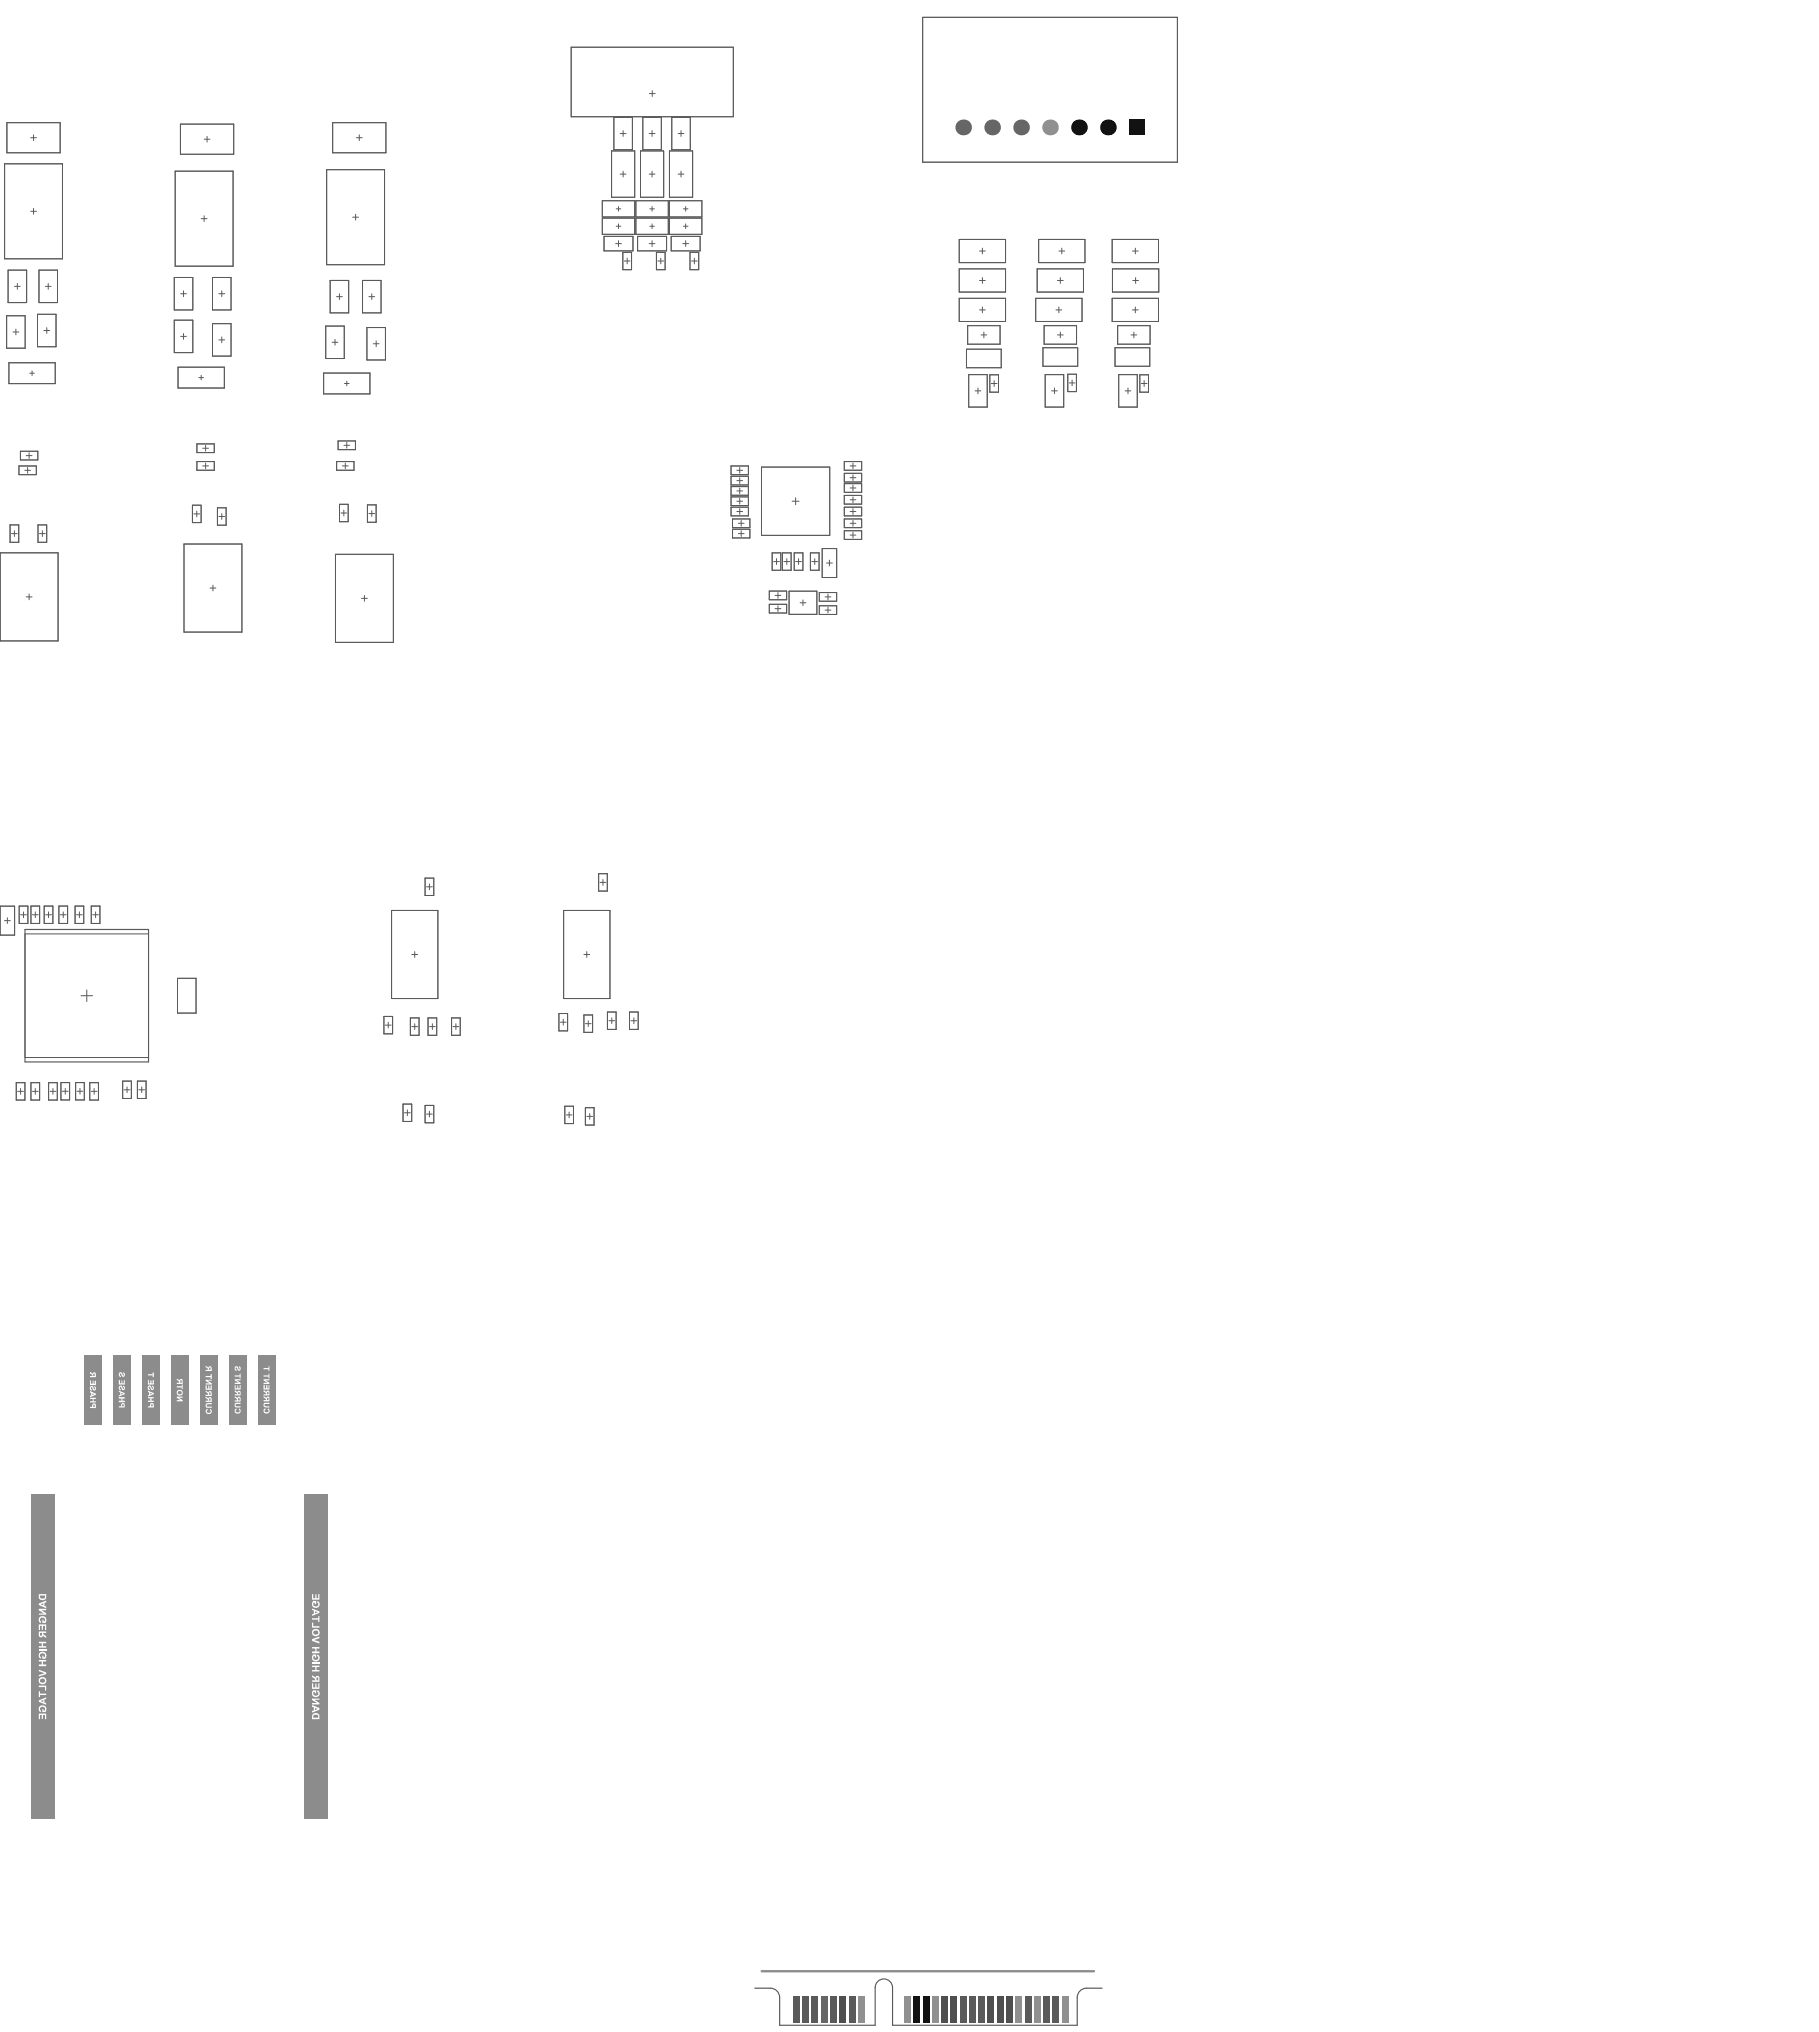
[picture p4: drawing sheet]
<svg xmlns="http://www.w3.org/2000/svg" width="522mm" height="583mm" viewBox="0 0 522 583" stroke-linecap="round" stroke-linejoin="round" font-family="sans-serif">
<path d="M7.2 266.9h35.4v38h-35.4zM216.6 570.9h4.5a2.66 2.66 0 0 1 2.7 2.7v8h27.4v-10.9a2.49 2.49 0 0 1 2.5-2.4 2.49 2.49 0 0 1 2.5 2.4v10.9h53v-8a2.66 2.66 0 0 1 2.7-2.7h4.4" fill="none" stroke="#5a5a5a" stroke-width=".33"/>
<g fill="none" stroke="#5a5a5a" stroke-width=".29">
<path d="M164 13.6h46.5v19.9h-46.5zM264.8 5h73.2v41.6h-73.2zM2 35.2h15.3v8.7h-15.3zM8.8 39.5h1.7M9.6 38.7v1.7M51.8 35.6h15.3v8.7h-15.3zM58.6 40h1.7M59.4 39.1v1.7M95.5 35.2h15.3v8.7h-15.3zM102.3 39.5h1.7M103.1 38.7v1.7M176.2 33.7h5.3v9.3h-5.3z"/>
<path d="M178 38.3h1.7M178.9 37.5v1.7M184.5 33.7h5.3v9.3h-5.3zM186.3 38.3h1.7M186.4 26.9h1.7M187.2 37.5v1.7M187.2 26v1.7M192.8 33.7h5.3v9.3h-5.3zM194.6 38.3h1.7M195.5 37.5v1.7M300.6 36.6h1.6M301.4 35.8v1.6"/>
<path d="M1.3 47h16.6v27.3h-16.6zM9.6 59.8v1.7M50.3 49.1h16.6v27.3h-16.6zM93.8 48.7h16.6v27.3h-16.6zM172.9 57.6h9.3v4.7h-9.3zM175.5 43.3h6.7v13.3h-6.7zM176.9 60h1.3M177.5 59.3v1.3M178 50h1.7M178.9 49.2v1.6M182.5 57.6h9.3v4.7h-9.3zM183.8 43.3h6.7v13.3h-6.7z"/>
<path d="M186.3 50h1.7M186.5 60h1.3M187.2 49.2v1.6M187.2 59.3v1.3M192.2 57.6h9.3v4.7h-9.3zM192.2 43.3h6.6v13.3h-6.6zM194.6 50h1.7M195.5 49.2v1.6M196.1 60h1.4M196.8 59.3v1.3M2.3 77.6h5.3v9.3h-5.3zM8.8 60.7h1.7"/>
<path d="M11.2 77.6h5.3v9.3h-5.3zM50 79.7h5.3v9.3h-5.3zM57.8 62.8h1.6M58.6 62v1.6M61 79.7h5.3v9.3h-5.3zM101.2 62.4h1.7M102.1 61.5v1.7M172.9 62.6h9.3v4.7h-9.3zM173.4 67.9h8.3v4.1h-8.3zM176.7 70h1.7M176.9 65h1.3M177.5 64.3v1.3"/>
<path d="M177.5 69.1v1.7M178.8 72.5h2.5v4.9h-2.5zM179.2 74.9h1.7M180 74.1v1.7M182.5 62.6h9.3v4.7h-9.3zM183 67.9h8.3v4.1h-8.3zM186.3 70h1.7M186.5 65h1.3M187.2 64.3v1.3M187.2 69.1v1.7M188.4 72.5h2.5v4.9h-2.5zM188.8 74.9h1.7"/>
<path d="M189.7 74.1v1.7M192.2 62.6h9.3v4.7h-9.3zM192.7 67.9h8.3v4.1h-8.3zM196 70h1.6M196.1 65h1.4M196.8 64.3v1.3M196.8 69.1v1.7M198.1 72.5h2.4v4.9h-2.4zM198.5 74.9h1.6M199.3 74.1v1.7M275.3 68.8h13.3v6.6h-13.3zM275.3 77.2h13.3v6.7h-13.3z"/>
<path d="M281.1 72.1h1.7M282 71.3v1.6M282 79.7v1.7M297.7 77.2h13.3v6.7h-13.3zM298.1 68.8h13.3v6.6h-13.3zM303.9 72.1h1.7M304.3 79.7v1.7M304.8 71.3v1.6M319.2 68.8h13.3v6.6h-13.3zM319.3 77.2h13.3v6.7h-13.3zM325 72.1h1.7M325.9 71.3v1.6"/>
<path d="M326 79.7v1.7M1.9 90.7h5.3v9.3h-5.3zM3.7 95.3h1.7M4.2 82.2h1.6M4.6 94.5v1.7M5 81.4v1.7M10.8 90.2h5.3v9.4h-5.3zM12.6 94.9h1.7M13 82.2h1.7M13.4 94.1v1.6M13.8 81.4v1.7M50 91.9h5.3v9.4h-5.3z"/>
<path d="M51.8 84.3h1.7M51.8 96.6h1.7M52.7 83.5v1.7M52.7 95.8v1.6M61 92.9h5.3v9.4h-5.3zM62.8 84.3h1.7M62.8 97.6h1.7M63.7 83.5v1.7M63.7 96.8v1.6M93.5 93.6h5.3v9.3h-5.3zM94.8 80.5h5.3v9.3h-5.3zM95.3 98.3h1.7"/>
<path d="M96.2 97.5v1.6M96.6 85.2h1.7M97.4 84.4v1.6M104.1 80.5h5.3v9.3h-5.3zM105.3 94.1h5.3v9.3h-5.3zM105.9 85.2h1.6M106.7 84.4v1.6M107.1 98.7h1.7M108 97.9v1.6M275.3 85.7h13.3v6.6h-13.3zM277.7 93.5h9.4v5.3h-9.4zM281.1 80.5h1.7"/>
<path d="M281.1 89h1.7M281.6 96.2h1.6M282 88.2v1.6M282.4 95.3v1.7M297.3 85.7h13.3v6.6h-13.3zM299.4 99.9h9.9v5.3h-9.9zM299.7 93.5h9.3v5.3h-9.3zM303.1 89h1.7M303.5 80.5h1.7M303.5 96.2h1.7M303.9 88.2v1.6M304.3 95.3v1.7"/>
<path d="M319.2 85.7h13.3v6.6h-13.3zM320 99.9h10v5.3h-10zM320.8 93.5h9.3v5.3h-9.3zM324.6 96.2h1.7M325 89h1.7M325.1 80.5h1.7M325.5 95.3v1.7M325.9 88.2v1.6M2.6 104.2h13.2v6h-13.2zM8.5 107.2h1.4M9.2 106.5v1.3M51.1 105.4h13.3v6h-13.3z"/>
<path d="M57.1 108.4h1.3M57.7 107.8v1.3M92.9 107.1h13.3v6h-13.3zM98.9 110.1h1.3M99.5 109.5v1.3M277.4 100.3h10v5.3h-10zM278.1 107.6h5.3v9.3h-5.3zM279.9 112.2h1.6M280.7 111.4v1.7M284.1 107.6h2.5v5h-2.5zM284.5 110.1h1.7M285.4 109.3v1.7"/>
<path d="M300 107.6h5.3v9.3h-5.3zM301.8 112.2h1.7M302.7 111.4v1.7M306.5 107.5h2.5v5h-2.5zM306.9 110h1.7M307.7 109.1v1.7M321.1 107.6h5.3v9.3h-5.3zM322.9 112.2h1.7M323.8 111.4v1.7M327.2 107.6h2.5v5h-2.5zM327.6 110.1h1.6M328.4 109.3v1.7"/>
<path d="M5.4 133.8h5v2.5h-5zM5.9 129.6h5v2.5h-5zM7.1 135.1h1.7M7.5 130.8h1.7M7.9 134.2v1.7M8.4 130v1.7M56.5 132.5h5v2.5h-5zM56.5 127.5h5v2.5h-5zM58.2 133.8h1.6M58.2 128.7h1.6M59 127.9v1.6M59 133v1.6"/>
<path d="M96.6 132.5h5v2.5h-5zM97 126.6h5v2.5h-5zM98.3 133.8h1.6M98.7 127.9h1.7M99.1 133v1.6M99.5 127v1.7M209.8 136.8h5v2.5h-5zM209.8 133.8h5v2.5h-5zM209.8 139.7h5v2.5h-5zM211.5 135.1h1.7M211.5 138h1.7M212.3 134.2v1.7"/>
<path d="M212.3 137.2v1.6M218.6 134.1h19.6v19.6h-19.6zM242.3 132.5h5v2.5h-5zM242.3 135.9h5v2.5h-5zM242.3 138.9h5v2.5h-5zM244 133.8h1.7M244 137.2h1.7M244.8 133v1.6M244.8 136.3v1.7M244.8 139.3v1.7M0 158.8h16.7v25.2h-16.7zM2.9 150.7h2.5v5h-2.5z"/>
<path d="M3.3 153.2h1.7M4.1 152.4v1.7M10.9 150.7h2.5v5h-2.5zM11.3 153.2h1.7M12.2 152.4v1.7M52.8 156.2h16.6v25.3h-16.6zM55.2 145.1h2.5v5h-2.5zM55.6 147.6h1.7M56.5 146.7v1.7M62.4 145.8h2.5v5h-2.5zM62.8 148.3h1.7M63.7 147.5v1.6"/>
<path d="M96.3 159.2h16.6v25.3h-16.6zM97.4 144.8h2.5v5h-2.5zM97.9 147.3h1.6M98.7 146.5v1.6M105.5 145h2.5v5h-2.5zM105.9 147.5h1.6M106.7 146.6v1.7M209.8 142.7h5v2.5h-5zM209.8 145.6h5v2.5h-5zM210.3 152h4.9v2.5h-4.9zM210.3 149h4.9v2.5h-4.9zM211.5 146.9h1.7"/>
<path d="M211.5 141h1.7M211.5 143.9h1.7M211.9 153.2h1.7M211.9 150.3h1.7M212.3 140.1v1.7M212.3 143.1v1.7M212.3 146.1v1.6M212.7 149.4v1.7M212.7 152.4v1.7M221.6 158.8h2.5v5h-2.5zM224.6 158.8h2.5v5h-2.5zM227.4 143.9h2"/>
<path d="M228 158.8h2.5v5h-2.5zM228.4 142.9v2M232.6 158.8h2.5v5h-2.5zM236 157.5h4.2v8.3h-4.2zM242.3 142.3h5v2.5h-5zM242.3 145.6h5v2.5h-5zM242.3 149h5v2.5h-5zM242.3 152.4h5v2.5h-5zM244 146.9h1.7M244 153.6h1.7M244 140.1h1.7M244 143.5h1.7"/>
<path d="M244 150.3h1.7M244.8 142.7v1.6M244.8 146.1v1.6M244.8 149.4v1.7M244.8 152.8v1.7M7.5 171.4h1.7M8.4 170.6v1.6M60.3 168.9h1.7M61.1 168v1.7M103.8 171.8h1.6M104.6 171v1.7M220.8 169.7h5v2.5h-5z"/>
<path d="M220.8 173.5h5v2.5h-5zM222 161.3h1.7M222.5 171h1.6M222.5 174.8h1.6M222.9 160.4v1.7M223.3 170.1v1.7M223.3 173.9v1.7M225 161.3h1.7M225.8 160.4v1.7M226.5 169.8h8v6.6h-8zM228.4 161.3h1.6M229.2 160.4v1.7"/>
<path d="M229.6 173.1h1.7M230.5 172.3v1.6M233 161.3h1.7M233.9 160.4v1.7M235.2 170.1h4.9v2.5h-4.9zM235.2 174h4.9v2.4h-4.9zM236.8 175.2h1.7M236.8 171.4h1.7M237.2 161.7h1.7M237.7 170.6v1.6M237.7 174.4v1.6M238.1 160.8v1.7"/>
<path d="M122 252.2h2.5v4.9h-2.5zM122.4 254.6h1.7M123.3 253.8v1.7M171.8 250.9h2.5v5h-2.5zM172.2 253.4h1.7M173.1 252.5v1.7M0 260.2h4.2v8.3h-4.2zM1.3 264.4h1.6M2.1 263.5v1.7M5.5 260.2h2.5v5h-2.5zM5.9 262.7h1.7M6.8 261.8v1.7"/>
<path d="M7.2 268.2h35.4v35.5h-35.4zM8.9 260.2h2.5v5h-2.5zM9.3 262.7h1.7M10.1 261.8v1.7M12.7 260.2h2.5v5h-2.5zM13.1 262.7h1.7M13.9 261.8v1.7M16.9 260.2h2.5v5h-2.5zM17.3 262.7h1.7M18.2 261.8v1.7M21.5 260.2h2.5v5h-2.5zM22 262.7h1.6"/>
<path d="M22.8 261.8v1.7M26.2 260.2h2.5v5h-2.5zM26.6 262.7h1.7M27.4 261.8v1.7M112.4 261.4h13.3v25.3h-13.3zM118.2 274.1h1.7M119 273.3v1.6M161.8 261.4h13.3v25.3h-13.3zM167.6 274.1h1.7M168.4 273.3v1.6M23.2 285.9h3.4M24.9 284.3v3.3"/>
<path d="M51 280.9h5.3v10h-5.3zM110.2 291.9h2.5v5h-2.5zM110.6 294.4h1.7M111.4 293.5v1.7M117.8 292.3h2.5v5h-2.5zM118.2 294.8h1.7M119 294v1.6M122.9 292.3h2.4v5h-2.4zM123.3 294.8h1.6M124.1 294v1.6M129.6 292.3h2.5v5h-2.5zM130 294.8h1.7"/>
<path d="M130.9 294v1.6M160.4 291h2.5v5h-2.5zM160.8 293.5h1.7M161.7 292.7v1.7M167.6 291.5h2.5v4.9h-2.5zM168 293.9h1.7M168.8 293.1v1.7M174.4 290.6h2.4v5h-2.4zM174.8 293.1h1.6M175.6 292.3v1.6M180.7 290.6h2.5v5h-2.5zM181.1 293.1h1.7"/>
<path d="M181.9 292.3v1.6M4.7 310.9h2.5v5h-2.5zM5.1 313.4h1.6M5.9 312.6v1.6M8.9 310.9h2.5v5h-2.5zM9.3 313.4h1.7M10.1 312.6v1.6M14 310.9h2.4v5h-2.4zM14.4 313.4h1.6M15.2 312.6v1.6M17.5 310.9h2.5v5h-2.5zM17.9 313.4h1.7"/>
<path d="M18.7 312.5v1.7M21.7 310.9h2.5v5h-2.5zM22.1 313.4h1.7M23 312.5v1.7M25.8 310.9h2.5v5h-2.5zM26.2 313.4h1.6M27 312.6v1.6M35.2 310.4h2.5v5h-2.5zM35.6 312.9h1.7M36.5 312.1v1.7M39.4 310.4h2.5v5h-2.5zM39.9 312.9h1.6"/>
<path d="M40.7 312.1v1.7M115.7 317h2.5v5h-2.5zM116.1 319.5h1.7M116.9 318.7v1.7M122 317.4h2.5v5h-2.5zM122.4 319.9h1.7M123.3 319.1v1.7M162.1 317.7h2.5v4.9h-2.5zM163.4 319.3v1.7M168 318.1h2.5v5h-2.5zM169.3 319.7v1.7M162.5 320.2h1.7"/>
<path d="M168.4 320.6h1.7"/>
</g>
<path d="M218.6 566h95.4" fill="none" stroke="#8c8c8c" stroke-width=".67"/>
<path d="M49.1 389.1h5v20h-5z" fill-rule="evenodd" fill="#8c8c8c"/>
<g fill="#fff">
<path d="M50.7 401h1.7v.4h-1.1l1.1 .6v.4h-1.7v-.4h1.1l-1.1-.6z"/>
<path d="M50.7 398.1h1.5v-.5h.2v1.3h-.2v-.5h-1.5z"/>
<path d="M51.1 399.9a.56 .56 0 0 1 1.1 0 .56 .56 0 0 1-1.1 0zM50.7 399.9a.86 .86 0 0 0 1.7 0 .86 .86 0 0 0-1.7 0z"/>
<path d="M51.8 396.3l.4 .2v.6h-.4zM50.7 395.9v.3l.7 .5v.4h-.7v.3h1.7v-.8a.52 .52 0 0 0-.3-.6 .52 .52 0 0 0-.7 .4z"/>
</g>
<path d="M74.1 389.1h5v20h-5z" fill-rule="evenodd" fill="#8c8c8c"/>
<g fill="#fff">
<path d="M75.8 404.6l.4-.2 .1 .4a.46 .46 0 0 0-.3 .6 .46 .46 0 0 0 .7 .1 .39 .39 0 0 0 .4-.3 .39 .39 0 0 0-.3-.4l.1-.4a.82 .82 0 0 1 .3 1.1 .82 .82 0 0 1-1.1 .3 .82 .82 0 0 1-.4-1z"/>
<path d="M75.9 402.8h1.4v.3h-.9a.37 .37 0 0 0-.5 .4 .37 .37 0 0 0 .5 .3h.9v.4h-.8a.75 .75 0 0 1-.9-.5 .75 .75 0 0 1 .3-.9z"/>
<path d="M75.6 397.7h.4v1h.4v-1h.3v1h.4v-1h.2v1.3h-1.7z"/>
<path d="M75.6 396h1.7v.4h-1.1l1.1 .7v.3h-1.7v-.3h1.2l-1.2-.7z"/>
<path d="M75.6 395h1.5v-.6h.2v1.4h-.2v-.5h-1.5z"/>
<path d="M75.6 392.8h1.5v-.5h.2v1.4h-.2v-.5h-1.5z"/>
<path d="M76.7 401.4l.4 .1v.5h-.4zM75.6 400.9v.4l.8 .6v.1h-.8v.4h1.7v-.8a.47 .47 0 0 0-.3-.6 .47 .47 0 0 0-.6 .5z"/>
<path d="M76.7 399.7l.4 .1v.6h-.4zM75.6 399.2v.4l.8 .5v.3h-.8v.3h1.7v-.8a.47 .47 0 0 0-.3-.6 .47 .47 0 0 0-.6 .5z"/>
</g>
<path d="M32.5 389.1h5v20h-5z" fill-rule="evenodd" fill="#8c8c8c"/>
<g fill="#fff">
<path d="M34.1 401.2h1.7v.4h-.7v.6h.7v.4h-1.7v-.4h.8v-.6h-.8z"/>
<path d="M34.4 397.9a.87 .87 0 0 1 .9 .9h.2l-.1-.9a.58 .58 0 0 1 .5 .8 .58 .58 0 0 1-.9 .2l-.1-.3a.28 .28 0 0 0-.3-.3 .28 .28 0 0 0-.3 .2 .28 .28 0 0 0 .2 .3l.2 .5a.78 .78 0 0 1-.6-.6 .78 .78 0 0 1 .3-.8z"/>
<path d="M34.1 396.3h.3v.9h.5v-.8h.2v.8h.4v-.9h.3v1.3h-1.7z"/>
<path d="M34.4 394l.6 .1 .2 .5a.26 .26 0 0 0 .1 .4 .26 .26 0 0 0 .3-.1 .26 .26 0 0 0-.1-.4l-.2-.1 .1-.3a.59 .59 0 0 1 .5 .8 .59 .59 0 0 1-.9 .3l-.2-.7a.28 .28 0 0 0-.5 .2 .28 .28 0 0 0 .3 .3l.1 .5a.78 .78 0 0 1-.6-.7 .78 .78 0 0 1 .3-.8z"/>
<path d="M35.2 403.2l.3 .2v.4h-.5zM35 402.9l-.2 .2v.7h-.7v.4h1.7v-.6a.56 .56 0 0 0-.2-.6 .56 .56 0 0 0-.6-.1z"/>
<path d="M34.8 400l.7 .2-.7 .2zM34.1 399.3v.4l.4 .2v.6l-.4 .2v.3l1.7-.6v-.4z"/>
</g>
<path d="M8.9 429.1h6.7v93.1h-6.7z" fill-rule="evenodd" fill="#8c8c8c"/>
<g fill="#fff">
<path d="M11.1 462h2.2v.4h-1.4l1.4 .8v.5h-2.2v-.4h1.5l-1.5-.9z"/>
<path d="M11.6 464.2h.1a1.13 1.13 0 0 1 1.5 .3 1.13 1.13 0 0 1-.2 1.5h-.8v-.9h.3v.5h.2a.67 .67 0 0 0 0-.9 .67 .67 0 0 0-.9 0 .67 .67 0 0 0-.1 .9v.4l-.4-.1-.2-.7 .1-.7z"/>
<path d="M11.1 466.5h2.2v1.6h-.4v-1.2h-.6v1.1h-.3v-1.1h-.5v1.2h-.4z"/>
<path d="M11.1 471.4h2.2v.5h-1v.8h1v.4h-2.2v-.4h.9v-.8h-.9z"/>
<path d="M11.1 473.6h2.2v.4h-2.2z"/>
<path d="M11.5 474.5h.1a1.14 1.14 0 0 1 1.5 .2 1.14 1.14 0 0 1-.1 1.6h-.8v-.9h.3v.5l.3-.1a.67 .67 0 0 0-.6-1.1 .67 .67 0 0 0-.5 1.1v.5l-.3-.1-.3-.8z"/>
<path d="M11.1 476.7h2.2v.4h-1v.8h1v.6h-2.2v-.6h.9v-.8h-.9z"/>
<path d="M11.1 479.5l2.2 .7v.5l-2.2 .7v-.4l1.6-.5-1.6-.6z"/>
<path d="M11.1 484h2.2v1.5h-.4v-1h-1.8z"/>
<path d="M11.1 485.6h.4v.7h1.8v.4h-1.8v.6h-.4z"/>
<path d="M11.5 489.9l.2-.1a1.16 1.16 0 0 1 1.4 .3 1.16 1.16 0 0 1-.1 1.5h-.8v-.8h.3v.4h.2a.67 .67 0 0 0 0-.9 .67 .67 0 0 0-.9 0 .67 .67 0 0 0-.1 .9v.4h-.1l-.4-.2-.1-.6z"/>
<path d="M11.1 492.1h2.2v1.6h-.4v-1.2h-.6v1.1h-.3v-1.1h-.5v1.2h-.4z"/>
<path d="M11.5 458.2h1.4v.3a.8 .8 0 0 1-1.3 .3zM11.1 457.7v.9a1.06 1.06 0 0 0 1.1 .9 1.06 1.06 0 0 0 1.1-1v-.8z"/>
<path d="M11.7 460.7l.7-.3v.6zM11.1 460.5v.4l2.2 .9v-.5l-.6-.2v-.8l.6-.2v-.5z"/>
<path d="M11.5 468.9h.6v.4a.31 .31 0 0 1-.3 .4 .31 .31 0 0 1-.3-.3zM11.1 468.5v.9a.65 .65 0 0 0 .6 .8 .65 .65 0 0 0 .7-.5l.9 .6v-.5l-.9-.6v-.3h.9v-.4z"/>
<path d="M11.7 482.1h.1a.69 .69 0 0 1 1 .1 .69 .69 0 0 1-.1 1 .69 .69 0 0 1-1-.1l-.2-.3zM11.1 482.6a1.1 1.1 0 0 0 2.2 0 1.1 1.1 0 0 0-2.2 0z"/>
<path d="M11.7 488.4l.7-.2v.6zM11.1 488.3v.4l2.2 .8v-.4l-.6-.2v-.9l.6-.2v-.4z"/>
</g>
<path d="M87.4 429.1h6.6v93.1h-6.6z" fill-rule="evenodd" fill="#8c8c8c"/>
<g fill="#fff">
<path d="M89.6 487.8h2.1v.3h-1.5l1.5 .9v.4h-2.1v-.4h1.4l-1.4-.8z"/>
<path d="M89.8 485.4h1v.8h-.5v-.4h-.2a.7 .7 0 0 0 .5 1.1 .7 .7 0 0 0 .7-1l-.3-.1 .1-.4a1.08 1.08 0 0 1 .5 1.3 1.08 1.08 0 0 1-1.3 .7 1.08 1.08 0 0 1-.7-1.3z"/>
<path d="M89.6 483.4h.3v1.1h.6v-1.1h.3v1.1h.5v-1.1h.4v1.6h-2.1z"/>
<path d="M89.6 478.3h2.1v.4h-.9v.9h.9v.4h-2.1v-.4h.9v-.9h-.9z"/>
<path d="M89.6 477.4h2.1v.5h-2.1z"/>
<path d="M89.8 475.1h1v.9h-.5v-.5h-.2a.71 .71 0 0 0 .4 1.1 .71 .71 0 0 0 .8-.8l-.3-.2 .2-.4a1.1 1.1 0 0 1 .3 1.5 1.1 1.1 0 0 1-1.5 .3 1.1 1.1 0 0 1-.3-1.5z"/>
<path d="M89.6 473h2.1v.4h-.9v.8h.9v.5h-2.1v-.5h.9v-.8h-.9z"/>
<path d="M89.6 470.7l2.1-.8v.5l-1.5 .5 1.5 .5v.5l-2.1-.7z"/>
<path d="M89.6 465.9h.3v1.1h1.8v.4h-2.1z"/>
<path d="M89.6 464.7h1.7v-.6h.4v1.7h-.4v-.7h-1.7z"/>
<path d="M89.8 459.7h1v.9h-.5v-.4h-.2a.7 .7 0 0 0 .5 1.1 .7 .7 0 0 0 .7-1l-.3-.1 .1-.4a1.08 1.08 0 0 1 .5 1.3 1.08 1.08 0 0 1-1.3 .7 1.08 1.08 0 0 1-.7-1.3z"/>
<path d="M89.6 457.7h.3v1.2h.6v-1.1h.3v1.1h.5v-1.2h.4v1.7h-2.1z"/>
<path d="M90.2 492.4h.1a.64 .64 0 0 1 .7 0 .64 .64 0 0 1 .3 .6v.2h-1.4v-.5zM89.8 492.1l-.2 .5v1.1h2.1l-.1-1.2a1.26 1.26 0 0 0-1.8-.4z"/>
<path d="M90.4 490.5l.8 .2-.8 .3zM89.6 489.6v.5l.5 .2v.8l-.5 .2v.5l2.1-.8v-.5z"/>
<path d="M90.9 481.7l.4 .1v.7h-.5zM89.6 481.1v.5l.9 .7v.2h-.9v.4h2.1v-.9a.61 .61 0 0 0-.5-.7 .61 .61 0 0 0-.7 .5z"/>
<path d="M90 468.8a.67 .67 0 0 1 1.3 0 .67 .67 0 0 1-1.3 0zM89.6 468.8a1.1 1.1 0 0 0 2.2 0 1.1 1.1 0 0 0-2.2 0z"/>
<path d="M90.4 462.6l.8 .4-.8 .2zM89.6 461.9v.4l.5 .2v.9l-.5 .2v.4l2.1-.8v-.5z"/>
</g>
<path d="M65.8 389.1h4.9v20h-4.9z" fill-rule="evenodd" fill="#8c8c8c"/>
<g fill="#fff">
<path d="M67.5 404.7l.4-.3 .1 .4a.52 .52 0 0 0-.1 .8 .52 .52 0 0 0 .8-.3l.1-.3-.2-.2v-.3a.78 .78 0 0 1 .3 1.2 .78 .78 0 0 1-1.2 .1 .79 .79 0 0 1-.2-1.1z"/>
<path d="M67.5 402.9l1.6-.1v.3h-1a.37 .37 0 0 0-.5 .4 .37 .37 0 0 0 .5 .3h1v.4h-1a.74 .74 0 0 1-.7-.4 .74 .74 0 0 1 0-.7z"/>
<path d="M67.4 397.7h.2v1h.5v-.9h.3v.9h.4v-1h.3v1.3h-1.7z"/>
<path d="M67.4 396h1.7v.4h-1.2l1.2 .7v.3h-1.7v-.3h1.1l-1.1-.7z"/>
<path d="M67.4 395h1.4v-.6h.3v1.4h-.3v-.5h-1.4z"/>
<path d="M67.6 392.3a.85 .85 0 0 1 1 .9h.2l-.2-.9a.59 .59 0 0 1 .5 .8 .59 .59 0 0 1-.9 .3l-.2-.4a.26 .26 0 0 0-.2-.3 .26 .26 0 0 0-.3 .3 .26 .26 0 0 0 .3 .3h.2l-.1 .4a.8 .8 0 0 1-.3-1.4z"/>
<path d="M68.5 401.4l.3 .1v.6h-.5zM67.4 401v.3l.6 .5v.3h-.6v.4h1.7v-.8a.52 .52 0 0 0-.4-.7 .52 .52 0 0 0-.7 .5z"/>
<path d="M68.5 399.7l.3 .2v.5h-.5zM67.4 399.2v.4l.6 .5v.3h-.6v.3h1.7v-.8a.51 .51 0 0 0-.5-.6 .51 .51 0 0 0-.6 .5z"/>
</g>
<path d="M24.2 389.1h5v20h-5z" fill-rule="evenodd" fill="#8c8c8c"/>
<g fill="#fff">
<path d="M25.8 401.4h1.7v.3h-.7v.7h.7v.3h-1.7v-.3h.8v-.7h-.8z"/>
<path d="M26.1 398a1.01 1.01 0 0 1 .9 1l.3-.2-.3-.7a.61 .61 0 0 1 .5 .7 .61 .61 0 0 1-.7 .5l-.3-.7a.29 .29 0 0 0-.4-.1 .29 .29 0 0 0-.1 .3 .29 .29 0 0 0 .3 .2v.3a.74 .74 0 0 1-.6-.5 .74 .74 0 0 1 .4-.8z"/>
<path d="M25.8 396.4h.3v.9h.5v-.8h.2v.8h.4v-.8h.3v1.2h-1.7z"/>
<path d="M26.9 403.3l.3 .1v.6h-.4zM26.7 403.1l-.3 .9h-.6v.3h1.7v-.6a.54 .54 0 0 0-.2-.7 .54 .54 0 0 0-.6 .1z"/>
<path d="M26.5 400.1l.6 .3-.6 .1zM25.8 399.4v.5l.4 .1v.7l-.4 .1v.4l1.7-.7v-.3z"/>
<path d="M26.8 394.4h.4v.7h-.4zM25.8 393.9v.5l.7 .4v.3h-.7v.4h1.7v-.8a.52 .52 0 0 0-.4-.7 .52 .52 0 0 0-.6 .5z"/>
</g>
<path d="M57.4 389.1h5v20h-5z" fill-rule="evenodd" fill="#8c8c8c"/>
<g fill="#fff">
<path d="M59.2 404.8l.4-.2 .1 .3a.47 .47 0 0 0-.2 .8 .47 .47 0 0 0 .8-.1l.1-.6-.2-.1 .1-.3 .1 .1a.83 .83 0 0 1 0 1.3 .83 .83 0 0 1-1.2-.3l-.2-.2z"/>
<path d="M59.3 403l1.5-.1v.3h-1a.36 .36 0 0 0-.5 .4 .36 .36 0 0 0 .6 .3h.9v.3h-.9a.7 .7 0 0 1-.9-.3 .7 .7 0 0 1 .3-.9z"/>
<path d="M59 397.8h.4v1h.4v-.9h.3v.9h.3v-1h.4v1.3h-1.8z"/>
<path d="M59 396.2h1.8v.3h-1.2l1.2 .7v.4h-1.8v-.4h1.2l-1.2-.6z"/>
<path d="M59 395.1h1.4v-.5h.4v1.4h-.4v-.5h-1.4z"/>
<path d="M60.1 401.5l.3 .1v.6h-.4zM59 401v.5l.8 .5v.2h-.8v.4h1.8v-.8a.51 .51 0 0 0-.4-.6 .51 .51 0 0 0-.6 .4z"/>
<path d="M60.2 399.8l.2 .1v.6h-.4zM59 399.3v.4l.8 .6v.2h-.8v.4h1.8v-.9a.47 .47 0 0 0-.4-.5 .47 .47 0 0 0-.5 .4z"/>
<path d="M60.1 392.7l.3 .1v.5h-.4zM59 392.2v.4l.8 .5v.2h-.8v.4h1.8v-.8a.51 .51 0 0 0-.4-.6 .51 .51 0 0 0-.6 .5z"/>
</g>
<path d="M40.8 389.1h5v20h-5z" fill-rule="evenodd" fill="#8c8c8c"/>
<g fill="#fff">
<path d="M42.5 401.2h1.7v.3h-.7v.7h.7v.4h-1.7v-.4h.6v-.7h-.6z"/>
<path d="M42.6 397.9a.76 .76 0 0 1 1 .9l.3-.1-.3-.5 .1-.3a.58 .58 0 0 1 .5 .9 .58 .58 0 0 1-1 0l-.1-.1a.3 .3 0 0 0-.1-.4 .3 .3 0 0 0-.4 .2 .3 .3 0 0 0 .3 .3l.2 .1-.1 .4a.78 .78 0 0 1-.6-.6 .78 .78 0 0 1 .2-.8z"/>
<path d="M42.5 396.2h.2v1h.4v-.8h.4v.8h.3v-.9h.4v1.3h-1.7z"/>
<path d="M42.5 394.6h1.3v-.5h.4v1.4h-.4v-.5h-1.3z"/>
<path d="M43.5 403.2l.3 .1v.5h-.4zM43.3 402.9l-.2 .3v.6h-.6v.4h1.7v-.6a.59 .59 0 0 0-.2-.6 .59 .59 0 0 0-.7-.1z"/>
<path d="M43.1 399.9l.6 .3-.6 .2zM42.5 399.3v.4l.3 .2v.6l-.3 .2v.3l1.7-.6v-.4z"/>
</g>
<circle cx="301.4" cy="36.6" r="2.26" fill="#909090"/>
<circle cx="293.1" cy="36.6" r="2.26" fill="#666"/>
<path d="M324.1 34.3h4.5v4.5h-4.5z" fill-rule="evenodd" fill="#000"/>
<g fill="#000">
<circle cx="309.7" cy="36.6" r="2.26"/>
<circle cx="318" cy="36.6" r="2.26"/>
</g>
<g fill="#666">
<circle cx="284.8" cy="36.6" r="2.26"/>
<circle cx="276.5" cy="36.6" r="2.26"/>
</g>
<g fill="#5a5a5a">
<path d="M227.6 573.1h2v7.6h-2z" fill-rule="evenodd"/>
<path d="M230.3 573.1h2v7.6h-2z" fill-rule="evenodd"/>
<path d="M232.9 573.1h2v7.6h-2z" fill-rule="evenodd"/>
</g>
<path d="M235.6 573.1h2v7.6h-2z" fill-rule="evenodd" fill="#666"/>
<path d="M238.2 573.1h2v7.6h-2z" fill-rule="evenodd" fill="#5a5a5a"/>
<path d="M240.9 573.1h2v7.6h-2z" fill-rule="evenodd" fill="#4f4f4f"/>
<path d="M243.6 573.1h2v7.6h-2z" fill-rule="evenodd" fill="#5a5a5a"/>
<g fill="#909090">
<path d="M246.2 573.1h2v7.6h-2z" fill-rule="evenodd"/>
<path d="M259.5 573.1h2v7.6h-2z" fill-rule="evenodd"/>
</g>
<g fill="#2e2e2e">
<path d="M262.2 573.1h2v7.6h-2z" fill-rule="evenodd"/>
<path d="M264.8 573.1h2v7.6h-2z" fill-rule="evenodd"/>
</g>
<path d="M267.5 573.1h2v7.6h-2z" fill-rule="evenodd" fill="#909090"/>
<g fill="#4f4f4f">
<path d="M270.1 573.1h2v7.6h-2z" fill-rule="evenodd"/>
<path d="M272.8 573.1h2v7.6h-2z" fill-rule="evenodd"/>
</g>
<g fill="#5a5a5a">
<path d="M275.5 573.1h2v7.6h-2z" fill-rule="evenodd"/>
<path d="M278.1 573.1h2v7.6h-2z" fill-rule="evenodd"/>
<path d="M280.8 573.1h2v7.6h-2z" fill-rule="evenodd"/>
</g>
<g fill="#4f4f4f">
<path d="M283.4 573.1h2v7.6h-2z" fill-rule="evenodd"/>
<path d="M286.1 573.1h2v7.6h-2z" fill-rule="evenodd"/>
<path d="M288.8 573.1h2v7.6h-2z" fill-rule="evenodd"/>
</g>
<path d="M291.4 573.1h2v7.6h-2z" fill-rule="evenodd" fill="#909090"/>
<path d="M294.1 573.1h2v7.6h-2z" fill-rule="evenodd" fill="#5a5a5a"/>
<path d="M296.7 573.1h2v7.6h-2z" fill-rule="evenodd" fill="#909090"/>
<g fill="#5a5a5a">
<path d="M299.4 573.1h2v7.6h-2z" fill-rule="evenodd"/>
<path d="M302.1 573.1h2v7.6h-2z" fill-rule="evenodd"/>
</g>
<path d="M304.7 573.1h2v7.6h-2z" fill-rule="evenodd" fill="#909090"/>
</svg>
